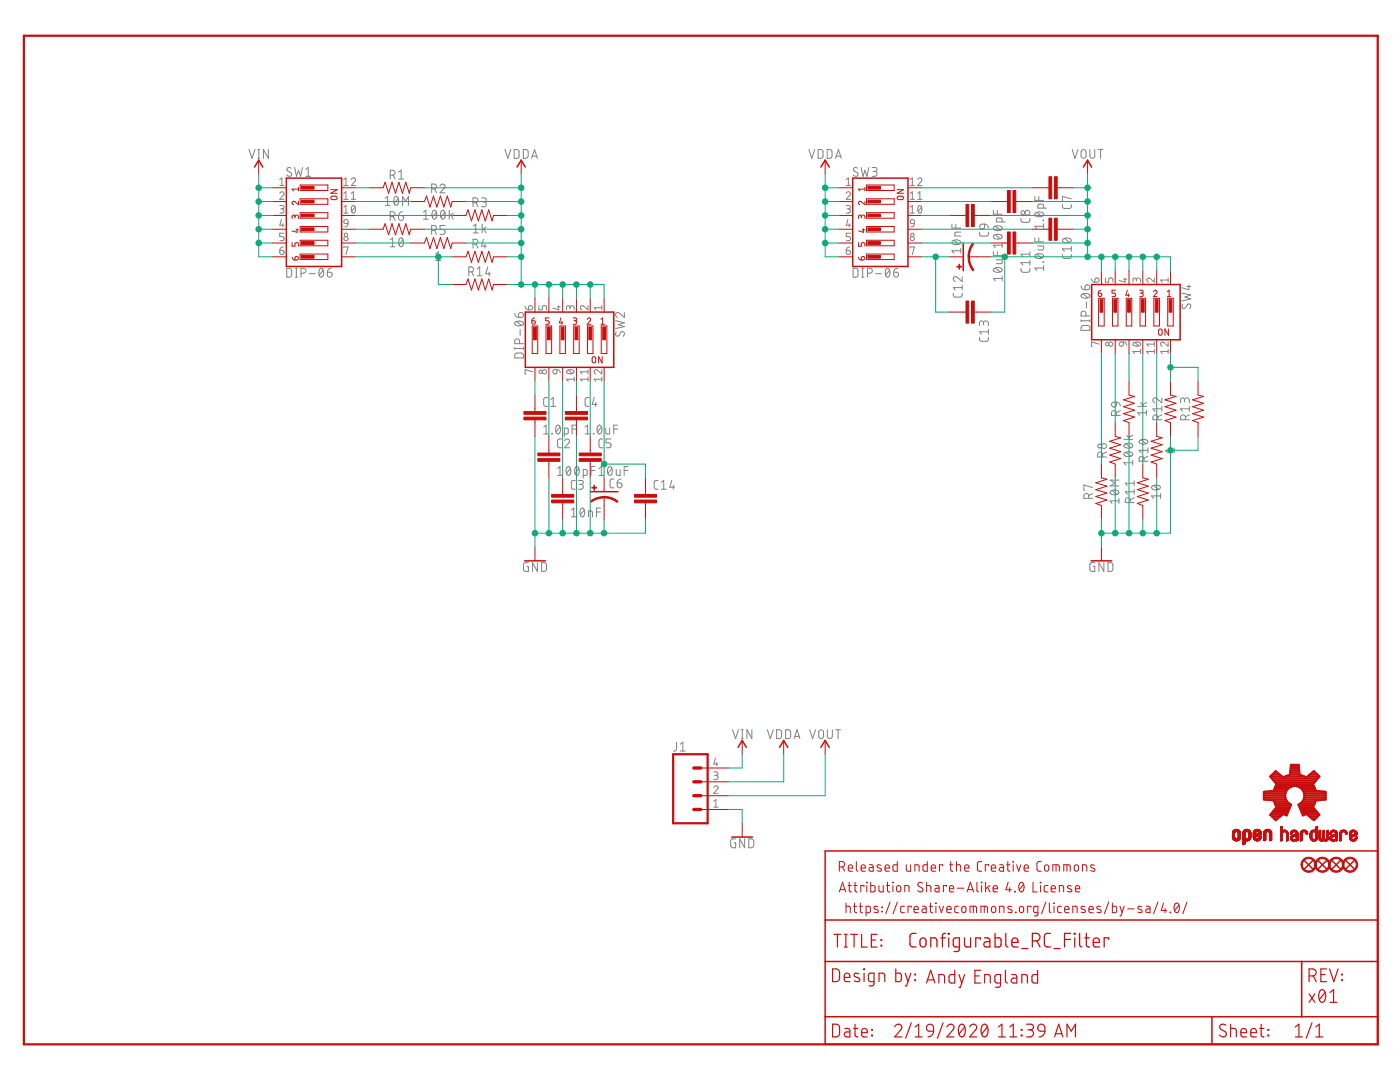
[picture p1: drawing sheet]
<svg xmlns="http://www.w3.org/2000/svg" width="279mm" height="216mm" viewBox="0 0 279 216" stroke-linecap="round" stroke-linejoin="round" font-family="sans-serif">
<g fill="none" stroke="#808080" stroke-width=".2">
<path d="M49.7 29.8l.6 1.8 .6-1.8M51.5 29.8h.3M51.5 31.6h.3M51.6 29.8v1.8M53.6 29.8v1.8l-1-1.8v1.8M55.8 38.6a.41 .41 0 0 1 .6-.3 .41 .41 0 0 1 .2 .6l-.8 .9h.9M55.8 35.8l.5-.3v1.5M55.8 37h.9M58.1 33.6a.44 .44 0 0 0-.7-.1 .44 .44 0 0 0 .1 .6l.5 .3a.45 .45 0 0 1 .1 .7 .45 .45 0 0 1-.7 0l-.2-.2M58.8 33.4l.4 1.8 .4-1.2 .4 1.2 .4-1.8M61 33.8l.5-.4v1.8M61 35.2h1"/>
<path d="M68.6 37h.9M68.6 39.8h.9M68.6 38.6l.4-.4v1.6M68.6 35.8l.4-.3v1.5M70.1 35.8a.42 .42 0 0 1 .6-.3 .42 .42 0 0 1 .1 .7l-.7 .8h.9M70.1 39.8h.9M70.1 38.6l.4-.4v1.6M76.9 39.6l.5-.4v1.8M77.9 34.9h.5a.49 .49 0 0 0 .5-.4 .49 .49 0 0 0-.5-.5h-.5v1.7M78.5 34.9l.3 .8M78.8 39.3l.3-.1a1.03 1.03 0 0 1 0 1.8 1.13 1.13 0 0 1-.3-1.7zM79.5 39.6l-.8 1"/>
<path d="M79.5 34.4l.6-.4v1.7M79.5 35.7h1M86.1 37.7h.5a.49 .49 0 0 0 .5-.5 .49 .49 0 0 0-.5-.5h-.5v1.8M86.7 37.7l.4 .8M87.8 37.1a.49 .49 0 0 1 .7-.4 .49 .49 0 0 1 .2 .8l-.9 1h1M96.1 39.5h.6a.39 .39 0 0 1 .4 .4 .39 .39 0 0 1-.4 .4h-.4M100.8 29.8l.5 1.8 .6-1.8M102.6 29.8h.7l.3 .4v1.1l-.3 .3h-.7zM104.4 29.8h.7l.3 .4v1.1l-.3 .3h-.7zM106.1 31.6l.6-1.8 .6 1.8M106.2 31.2h.9M161.4 29.8l.6 1.8 .6-1.8"/>
<path d="M163.3 29.8h.6l.3 .4v1.1l-.3 .3h-.6zM165.1 29.8h.6l.3 .4v1.1l-.3 .3h-.6zM166.7 31.6l.6-1.8 .6 1.8M166.9 31.2h.9M168.9 38.6a.41 .41 0 0 1 .6-.3 .41 .41 0 0 1 .1 .6l-.7 .9h.8M168.9 37h.8M168.9 35.8l.4-.3v1.5M171.2 33.6l-.6-.2-.3 .4 .1 .3 .6 .3a.45 .45 0 0 1 .1 .7 .45 .45 0 0 1-.7 0l-.1-.2M171.8 33.4l.4 1.8 .4-1.2 .4 1.2 .4-1.8M174.1 33.4h.5a.39 .39 0 0 1 .4 .4 .39 .39 0 0 1-.4 .4h-.4M174.5 34.2a.49 .49 0 0 1 .5 .5 .49 .49 0 0 1-.5 .5h-.4M181.7 37h.8"/>
<path d="M181.7 39.8h.8M181.7 38.6l.4-.4v1.6M181.7 35.8l.4-.3v1.5M183.2 35.8a.42 .42 0 0 1 .5-.3 .42 .42 0 0 1 .2 .7l-.7 .8h.8M183.2 39.8h.8M183.2 38.6l.4-.4v1.6M206.5 39.2v.8h1.8M207.3 39.2v.8M213.8 39.7l-1.8-.5v1h.2M214 29.8l.5 1.8 .6-1.8M216 29.9l.3-.1 .3 .2 .1 1.1a.5 .5 0 0 1-.5 .5 .5 .5 0 0 1-.4-.5v-.8zM217.5 29.8v1.3a.49 .49 0 0 0 .5 .5 .49 .49 0 0 0 .5-.5v-1.3"/>
<path d="M219.2 29.8h.9M219.6 29.8v1.8M55.8 41h.7l.2 .3-.2 .4h-.5M55.8 50h.5a.43 .43 0 0 1 .4 .4 .43 .43 0 0 1-.5 .4 .43 .43 0 0 1-.4-.4zM56.2 43.8l-.4 1.1h.9M56.3 41.7a.42 .42 0 0 1 .4 .4 .42 .42 0 0 1-.4 .4h-.5M56.4 44.6v.7M56.5 49.3l-.4 .1-.3 .6M56.7 46.5h-.9v.7h.5a.43 .43 0 0 1 .4 .4 .43 .43 0 0 1-.4 .4h-.5M57.2 53.5l.7 .1 .3 .3v1.1l-.3 .3h-.7zM58.9 53.5h.4M58.9 55.3h.4"/>
<path d="M59.1 53.5v1.8M60.1 54.5h.5a.5 .5 0 0 0 .5-.5 .5 .5 0 0 0-.5-.5h-.5v1.8M61.7 54.6h1.2M63.8 53.7l.3-.2a1.06 1.06 0 0 1 0 1.8 1.09 1.09 0 0 1-.3-1.6zM64.5 53.9l-.8 1M65.3 54.3h.6a.49 .49 0 0 1 .4 .6 .49 .49 0 0 1-.5 .4 .49 .49 0 0 1-.5-.5zM66.1 53.5a.77 .77 0 0 0-.8 .8M68.6 41.3l.4-.3v1.5M68.6 42.5h.9M68.6 49.4v-.1h.9l-.5 1.5M68.7 43.9l.3-.1 .3 .1 .2 .7-.8-.1-.1-.3zM69.5 44.6l-.3 .5-.4 .2"/>
<path d="M70.3 41.1l.2-.1a.9 .9 0 0 1 0 1.5 .94 .94 0 0 1-.2-1.4zM70.9 41.3l-.7 .9M76.9 41h1M77.9 43.2h.5a.5 .5 0 0 0 .5-.5 .5 .5 0 0 0-.5-.5h-.5v1.8M77.9 47.9l.5-.4v1.7M77.9 49.2h.9M78.5 43.2l.3 .8M79.5 43h.6a.5 .5 0 0 1 .4 .6 .5 .5 0 0 1-.5 .4 .5 .5 0 0 1-.5-.5zM79.8 47.6l.3-.1a1.04 1.04 0 0 1 0 1.7 1.09 1.09 0 0 1-.3-1.6zM80.3 42.2l-.4 .2-.4 .6M80.3 41v-1.8l.6 1 .6-1v1.8M80.4 47.9l-.7 1"/>
<path d="M84.5 42.4l.5-.4v1.7M84.5 43.7h1M86.1 46h.5a.49 .49 0 0 0 .5-.5 .49 .49 0 0 0-.5-.5h-.5v1.8M86.4 42.1l.3-.1a1.06 1.06 0 0 1 0 1.7 1.09 1.09 0 0 1-.3-1.6zM86.7 46l.4 .8M87 50.6l.5-.4v1.8M87 52h1M87.1 42.4l-.8 .9M88.1 42.1l.3-.1a1.06 1.06 0 0 1 0 1.7 1.09 1.09 0 0 1-.3-1.6zM88.8 42.4l-.8 .9M88.8 45h-1v.8h.6a.49 .49 0 0 1 .4 .5 .49 .49 0 0 1-.4 .5h-.6M89.7 42v1.7"/>
<path d="M90 42.9l.4 .8M90.4 42.5l-.7 .6M93.6 54.3h.4a.5 .5 0 0 0 .5-.5 .5 .5 0 0 0-.5-.5h-.4v1.7M94.1 54.3l.4 .7M94.4 40.4h.5a.49 .49 0 0 0 .5-.4 .49 .49 0 0 0-.5-.5h-.5v1.8M94.4 48.7h.5a.49 .49 0 0 0 .5-.5 .49 .49 0 0 0-.5-.4h-.5v1.7M94.5 45.1l.5-.4v1.8M94.5 46.5h1M95 40.4l.4 .9M95 48.7l.4 .8M95.2 53.7l.5-.4v1.7M95.2 55h1"/>
<path d="M96.2 44.7v1.8M96.5 47.8l-.4 1.3h1M96.6 45.7l.4 .8M96.6 40.3a.5 .5 0 0 1 .5 .5 .5 .5 0 0 1-.5 .5h-.5M96.8 48.7v.8M97 45.3l-.8 .6M97.3 53.3l-.4 1.3h1M97.6 54.3v.7M168.9 41h.6l.2 .3-.2 .4h-.4M168.9 50h.5a.42 .42 0 0 1 .3 .4 .42 .42 0 0 1-.4 .4 .42 .42 0 0 1-.4-.4zM169.2 43.8l-.3 1.1h.8M169.3 41.7a.42 .42 0 0 1 .4 .4 .42 .42 0 0 1-.4 .4h-.4"/>
<path d="M169.5 44.6v.7M169.6 49.3l-.6 .3-.1 .4M169.7 46.5h-.8v.7h.5a.43 .43 0 0 1 .3 .4 .43 .43 0 0 1-.3 .4h-.5M170.3 53.5l.6 .1 .3 .3v1.1l-.3 .3h-.6zM172 53.5h.4M172 55.3h.4M172.2 53.5v1.8M173.1 54.5h.5a.5 .5 0 0 0 .5-.5 .5 .5 0 0 0-.5-.5h-.5v1.8M174.8 54.6h1.1M176.9 53.7l.2-.2a1.06 1.06 0 0 1 0 1.8 1.13 1.13 0 0 1-.2-1.6zM177.5 53.9l-.8 1M178.4 54.3h.5a.49 .49 0 0 1 .4 .6 .49 .49 0 0 1-.5 .4 .49 .49 0 0 1-.4-.5z"/>
<path d="M179.1 53.5a.77 .77 0 0 0-.7 .8M181.7 42.5h.8M181.7 49.4v-.1h.8l-.4 1.5M181.7 41.3l.4-.3v1.5M181.8 43.9l.3-.1 .3 .1 .1 .7-.7-.1zM182.5 44.6l-.3 .5-.4 .2M183.3 41.1l.3-.1a.9 .9 0 0 1 0 1.5 .93 .93 0 0 1-.3-1.4zM183.9 41.3l-.7 .9M190 44.7v.8h1.7M190.1 48.1a1.13 1.13 0 0 1 1.6 .2 1.06 1.06 0 0 1-1.7 0zM190.2 58.5l.1 .6 .3 .2h1.2l.2-.2v-.6M190.4 48l.9 .7"/>
<path d="M190.8 44.7v.8M191.7 46.3h-.8l-.3 .3v.5h1.1M191.7 50h-1.7l.4 .5M191.7 49.6v.9M192 55.2v1l-1-.9a.49 .49 0 0 0-.7 .2 .49 .49 0 0 0 .3 .7M192 56.9v1M192 57.4h-1.8l.4 .5M195.5 46.3v.6l.4 .2h1.1l.2-.2 .1-.6M195.7 44.8l.8-.1v.6a.5 .5 0 0 1-.8 .3 .5 .5 0 0 1 0-.8zM196.5 44.7l.5 .2 .3 .6M198.2 42v.7h1.8M198.2 50.2v.8h1.8"/>
<path d="M198.4 47a1.09 1.09 0 0 1 1.6 .2 1.04 1.04 0 0 1-1.8 0zM198.4 45.3a1.11 1.11 0 0 1 1.6 .2 1.01 1.01 0 0 1-1.8 0zM198.4 53.6a1.09 1.09 0 0 1 1.6 .3 1.04 1.04 0 0 1-1.8 0zM198.6 46.8l1 .8M198.6 45.1l1 .8M198.6 53.5l1 .8M198.8 51.8h1.2v.6l-.2 .2h-1M199 42v.7M199 50.2v.8M200 44.3v-.6l-.2-.2h-.7l-.2 .1-.1 .7h1.8M200 48.9h-1.8l.4 .5M200 48.5v.9"/>
<path d="M200 55.1v.9M200 55.6h-1.8l.4 .4M203.8 43.6v.5l.4 .3 1.1-.1 .2-.2v-.5M203.8 53.6v.5l.4 .2h1.1l.2-.2v-.5M205.5 50.2v1M205.5 51.9v1M205.5 52.4h-1.7l.4 .5M205.5 50.7h-1.7l.4 .5M206.5 47.5v.8h1.8M206.6 42.5a1.11 1.11 0 0 1 1.7 .3 1.04 1.04 0 0 1-1.8 0zM206.6 50.8a1.09 1.09 0 0 1 1.7 .3 1.04 1.04 0 0 1-1.8 0zM206.9 42.4l1 .8"/>
<path d="M206.9 50.7l1 .8M207.1 49.1h1.2v.6l-.2 .1-1 .1M207.3 47.5v.8M208.2 43.9l.1 .1zM208.2 52.2l.1 .1zM208.3 41.5v-.6l-.2-.1-.7-.1-.3 .2v.6h1.8M208.3 45.1h-1.8l.4 .6M208.3 44.7v1M208.3 53v1M208.3 53.5h-1.8l.4 .5M212 40.8l.1 .6 .3 .2h1.2l.2-.2v-.6M212 50.8l.1 .5 .3 .3 1.2-.1 .2-.2v-.5"/>
<path d="M212.2 47.7a1.15 1.15 0 0 1 1.6 .3 1.06 1.06 0 0 1-1.8 0zM212.4 47.6l1 .8M213.8 49.2v.9M213.8 49.7h-1.8l.4 .4M215.8 57a.77 .77 0 0 0 .7 .8M215.9 58.8a1.11 1.11 0 0 1 1.6 .2 1.04 1.04 0 0 1-1.7 0zM216.2 58.6l.9 .8M216.7 57a.5 .5 0 0 1 .8 .1 .5 .5 0 0 1-.5 .7h-.5zM217.8 55.6l.2 .4 .5 .3M218.6 55.6a.43 .43 0 0 1 .7 .1 .43 .43 0 0 1-.4 .6h-.4zM220.6 55.5v.8h.7v-.5a.44 .44 0 0 1 .4-.3 .44 .44 0 0 1 .4 .3v.5M224.2 55.7h.7"/>
<path d="M224.5 55.5v.8l-1.1-.3M226.8 55.9a.42 .42 0 0 1 .4-.4 .42 .42 0 0 1 .4 .4v.4M226.8 56.1l-.1-.4-.3-.2-.3 .2v.6M230.4 55.5v.8l-.9-.7a.41 .41 0 0 0-.6 .1 .41 .41 0 0 0 .3 .6M233.1 55.9h-1.5l.4 .4M233.1 55.5v.8M235.9 58.5l1.7 .4-1.1 .4 1.1 .3-1.7 .4M236.9 57.1h.7M237.3 56.9v.9l-1.4-.4M102.7 62.5l.1 .3a.77 .77 0 0 0 .7 .5M102.7 69.3v.4M102.7 69.5h1.8"/>
<path d="M102.8 70.7l.4-.3 .9 .1 .4 .3v.6h-1.8zM102.8 64.3a1.11 1.11 0 0 1 1.7 .2 1.01 1.01 0 0 1-1.8 0zM103.1 64.2l1 .7M103.6 62.5a.5 .5 0 0 1 .8 .1 .5 .5 0 0 1-.4 .7h-.5zM103.7 68.6v-.5a.49 .49 0 0 0-.5-.5 .49 .49 0 0 0-.5 .5v.5h1.8M103.8 65.8v1.2M104.5 69.3v.4M104.8 61.2l.3 .5 .4 .1M105.6 61.1a.43 .43 0 0 1 .7 .1 .43 .43 0 0 1-.4 .6h-.4zM106.3 74.2l-1.5-.4v.8h.2M107.5 61v.8h.7v-.5a.43 .43 0 0 1 .4-.3 .43 .43 0 0 1 .5 .3v.5M109.3 79.3l-.5 .1-.3 .3v1.1l.3 .2 .5 .1"/>
<path d="M109.9 79.7l.5-.4v1.8M110.4 73.9l.7-.1v.5a.42 .42 0 0 1-.6 .3 .42 .42 0 0 1-.1-.7zM111.1 73.8l.6 .2 .1 .4M111.1 61.2h.7M111.5 61v.8l-1.2-.3M113.2 74a.94 .94 0 0 1 1.4 .2 .9 .9 0 0 1-1.5 0zM113.4 73.9l.9 .6M113.7 61.4a.42 .42 0 0 1 .5-.4 .42 .42 0 0 1 .4 .4v.4M113.7 61.7v-.5l-.4-.2-.2 .2v.6M114.6 75.7h-1.5l.3 .4M114.6 75.2v.9M117.3 61v.8l-.8-.7a.42 .42 0 0 0-.7 .1 .42 .42 0 0 0 .4 .6"/>
<path d="M117.3 73.8v.8M117.3 75.2v.9M117.3 75.7h-1.5l.4 .4M117.3 74.2h-1.5l.4 .4M117.6 79.3l-.6 .1-.2 .3v1.1l.2 .2 .6 .1M118.6 79.3l-.4 1.4h1M120.1 73.8v.8l-.8-.7a.41 .41 0 0 0-.7 .1 .41 .41 0 0 0 .3 .6M120.1 61.4h-1.5l.3 .4M120.1 61v.8M120.1 75.2v.9M120.1 75.7h-1.5l.3 .4M122.9 64l1.7 .4-1.2 .4 1.2 .4-1.7 .4"/>
<path d="M123 66.3l-.1 .5 .3 .3 .3-.1 .4-.7a.48 .48 0 0 1 .7 .1 .48 .48 0 0 1-.2 .7M124.6 62.4v.9l-1-.8a.48 .48 0 0 0-.7 .1 .48 .48 0 0 0 .3 .7M195.5 67.3v.6l.4 .2h1.1l.2-.2 .1-.6M196.3 64.5a.49 .49 0 0 1 .5-.5 .49 .49 0 0 1 .5 .5v.5M196.3 64.8v-.4a.39 .39 0 0 0-.4-.4 .39 .39 0 0 0-.4 .4v.6M197.3 65.7v1M197.3 66.2h-1.8l.4 .5M215.8 63.8v.4M215.8 64h1.7M215.8 65.1l.4-.2 1.1 .1 .2 .3v.6h-1.7zM216.7 63.1v-.5a.49 .49 0 0 0-.5-.5 .49 .49 0 0 0-.4 .5v.5h1.7M216.8 60.3v1.1"/>
<path d="M217.5 63.8v.4M219.4 68.7l-1.6-.5v.9h.2M223.5 68.4l.7-.2v.5a.42 .42 0 0 1-.6 .3 .42 .42 0 0 1-.1-.6zM224.2 68.2l.4 .2 .3 .5M226.2 68.4a.98 .98 0 0 1 1.4 .3 .9 .9 0 0 1-1.5 0zM226.4 68.3l.9 .7M227.6 70.1h-1.5l.3 .5M227.6 69.7v.9M230.4 68.2v.9M230.4 69.7v.9M230.4 70.1h-1.5l.3 .5M230.4 68.7h-1.5l.3 .4"/>
<path d="M231.9 79.4v1l-1-.9a.48 .48 0 0 0-.8 .2 .48 .48 0 0 0 .4 .7M233.1 68.2v.9l-.8-.7a.41 .41 0 0 0-.7 .1 .41 .41 0 0 0 .4 .6M233.1 69.7v.9M233.1 70.1h-1.5l.4 .5M236 60.7l-.1 .6 .4 .3 .3-.2 .3-.6a.44 .44 0 0 1 .7 0 .44 .44 0 0 1-.1 .6l-.1 .2M236.4 79.9a.49 .49 0 0 1 .5-.5 .49 .49 0 0 1 .5 .5v.5M108.5 85.2l.5-.4v1.8M108.5 86.6h1M109.9 81.1h1M110.1 86.5l.1 .1zM111.1 84.9l.3-.1a1.04 1.04 0 0 1 0 1.8 1.09 1.09 0 0 1-.3-1.7zM111.3 93.5l.5-.4v1.8"/>
<path d="M111.3 94.9h.9M111.8 85.2l-.8 1M112.1 87.6h-.6l-.2 .4v1.1l.2 .2h.6M112.6 86.6h.6l.2-.2v-.7l-.1-.3h-.7v1.8M112.7 88a.48 .48 0 0 1 .7-.4 .48 .48 0 0 1 .1 .8l-.8 .9h1M113.2 93.2l.3-.1a1.06 1.06 0 0 1 0 1.8 1.11 1.11 0 0 1-.3-1.7zM113.8 93.5l-.7 1M114.2 85.6h.8M114.8 95.9h-.5l-.3 .3v1.2l.3 .2h.5M114.9 93.2l.2-.1a1.06 1.06 0 0 1 0 1.8 1.15 1.15 0 0 1-.2-1.7zM115 84.8h-.8v1.8M115.4 95.9h.6a.39 .39 0 0 1 .4 .4 .39 .39 0 0 1-.4 .3h-.4"/>
<path d="M115.5 93.5l-.7 1M115.9 96.6a.49 .49 0 0 1 .5 .5 .49 .49 0 0 1-.5 .5h-.5M116.4 94.9l.6-.1 .2-.1v-.7l-.2-.3h-.6v1.7M116.8 86.6h1M116.8 85.2l.5-.4v1.8M117.9 93.9h.8M118.4 86.5l.1 .1zM118.7 93.1h-.8v1.8M118.9 80.3v.8M119.4 84.9l.2-.1a1.01 1.01 0 0 1 0 1.8 1.11 1.11 0 0 1-.2-1.7zM119.5 94.9h1M119.5 93.5l.5-.4v1.8"/>
<path d="M120 85.2l-.7 1M120.3 87.6h-.5l-.3 .4 .1 1.1 .2 .2h.5M120.9 85.4v1l.3 .2h.5v-1.2M121.5 93.2l.2-.1a1.06 1.06 0 0 1 0 1.8 1.11 1.11 0 0 1-.2-1.7zM121.9 87.6h-1v.8h.6a.49 .49 0 0 1 .5 .5 .49 .49 0 0 1-.5 .4h-.6M122.1 93.5l-.8 1M122.5 85.6h.8M122.5 95.6h-.5l-.2 .4v1.1l.2 .2h.5M123 93.7v1l.3 .2h.5v-1.2M123.2 96.4h.5a.49 .49 0 0 1 .4 .5 .49 .49 0 0 1-.5 .4 .49 .49 0 0 1-.4-.4zM123.3 84.8h-.8v1.8M124 95.6l-.5 .1-.3 .7"/>
<path d="M124.6 93.9h.7M125.3 93.1h-.7v1.8M131.3 95.9h-.5l-.2 .3v1.2l.2 .2h.5M132 97.6h1M132 96.2l.5-.3v1.7M134.1 95.9l-.4 1.3h1M134.4 96.8v.8M217.3 99.4v-.4a.49 .49 0 0 0-.5-.5 .49 .49 0 0 0-.5 .5v.4h1.8M218.1 97.3l-1.8-.5v1h.2M218.1 98.5l-.8 .4M220 91.2v-.5a.5 .5 0 0 0-.4-.5 .5 .5 0 0 0-.5 .5v.5h1.7M220.8 90.2l-.8 .4"/>
<path d="M221.7 98a1.09 1.09 0 0 1 1.6 .3 1.04 1.04 0 0 1-1.7 0zM221.9 97.9l1 .7M222 80.3l.8-.1v.6a.5 .5 0 0 1-.7 .4 .5 .5 0 0 1-.1-.9zM222.8 82.9v-.5a.49 .49 0 0 0-.5-.5 .49 .49 0 0 0-.5 .5v.5h1.8M222.8 80.2l.6 .3 .2 .5M223.3 99.9h-1.7l.3 .5M223.3 99.5v.9M223.3 95.8h-1.7l.9 .6-.9 .6h1.7M223.6 81.9l-.8 .4M224.3 87.7h1.8M224.4 90.4a1.09 1.09 0 0 1 1.7 .2 1.04 1.04 0 0 1-1.8 0zM224.4 88.7a1.11 1.11 0 0 1 1.7 .2 1.01 1.01 0 0 1-1.8 0z"/>
<path d="M224.7 90.2l1 .8M224.7 88.5l1 .8M224.9 86.9l.6 .8M226.1 92.3h-1.8l.4 .5M226.1 91.8v1M226.1 86.9l-.9 .4M226.3 96.4h-1.7l.4 .5M226.3 99.3l-.7 .4M226.3 98.1h-1.7l.4 .5M226.3 95.9v1M226.3 97.6v1M227.1 81.1h1.7"/>
<path d="M227.5 87.9a1.08 1.08 0 0 1 1.6 .3 1.04 1.04 0 0 1-1.8 0zM227.6 80.3l.6 .8M227.7 87.8l1 .7M228.3 92v-.5a.49 .49 0 0 0-.5-.4 .49 .49 0 0 0-.5 .4v.5h1.8M228.8 82.4h-1.7l.4 .4M228.8 81.9v.9M228.8 80.3l-.8 .5M229.1 89.9h-1.8l.4 .4M229.1 91l-.8 .4M229.1 89.4v.9M229.9 97a1.13 1.13 0 0 1 1.7 .3 1.06 1.06 0 0 1-1.8 0zM230.2 96.9l1 .8"/>
<path d="M231.1 83.8v-.5a.5 .5 0 0 0-.5-.5 .5 .5 0 0 0-.5 .5v.5h1.8M231.6 99h-1.8l.4 .5M231.6 98.5v1M231.9 82.8l-.8 .4M231.9 81.6h-1.8l.4 .5M231.9 81.1v1M234.3 89.9h-1.7l.4 .4M234.3 89.4v.9M236.4 80.2v-.4a.39 .39 0 0 0-.4-.4 .39 .39 0 0 0-.4 .4v.6M236.6 83.8v-.5a.49 .49 0 0 0-.5-.5 .49 .49 0 0 0-.5 .5v.5h1.8M237.4 81.6h-1.8l.4 .5M237.4 82.8l-.8 .4"/>
<path d="M237.4 81.1v1M105.5 112.3h-.8l-.2 .2v1.3l.2 .2h.8v-.9h-.3M107.3 112.3v1.7l-1-1.7v1.7M108.1 112.3h.6l.4 .3v1.1l-.4 .3h-.6zM114 101.8l.5-.4v1.7M114 103.1h1M116 101.5l.2-.1a1.04 1.04 0 0 1 0 1.7 1.09 1.09 0 0 1-.2-1.6zM116.6 101.8l-.8 .9M117.5 103.1v-1.1l.7 .1v1M119.1 102.2h.7M119.8 101.4h-.7v1.7M218.5 112.3h-.8l-.2 .2v1.3l.2 .2h.8v-.9h-.3"/>
<path d="M220.3 112.3v1.7l-1-1.7v1.7M221.1 112.3h.7l.3 .3v1.1l-.3 .3h-.7zM225.6 100.3v-.5a.49 .49 0 0 0-.5-.5 .49 .49 0 0 0-.5 .5v.5h1.7M135 148.1v1.5l-.2 .2-.4 .1M135.8 149.9h1M135.8 148.5l.5-.4v1.8M142.5 157.1a.41 .41 0 0 1 .5-.3 .41 .41 0 0 1 .2 .7l-.7 .8h.8M142.5 154l.6 .1 .2 .2-.2 .4h-.5M142.5 159.9l.4-.3v1.5M142.8 151.3l-.3 1.2h.8M142.9 154.7a.42 .42 0 0 1 .4 .4 .42 .42 0 0 1-.4 .5h-.4M143 152.1v.7"/>
<path d="M146.2 145.6l.6 1.8 .6-1.8M148 147.4h.3M148 145.6h.3M148.1 145.6v1.8M150.1 145.6v1.8l-1-1.8v1.8M153.1 145.6l.6 1.8 .6-1.8M155 145.6h.6l.4 .3v1.1l-.4 .4h-.6zM156.8 145.6h.7l.3 .3v1.1l-.3 .4h-.7zM158.5 147.4l.5-1.8 .6 1.8M158.6 146.9h.9M161.6 145.6l.6 1.8 .6-1.8M163.5 145.8l.3-.2 .4 .2 .2 1.1a.49 .49 0 0 1-.5 .5 .49 .49 0 0 1-.5-.5z"/>
<path d="M165.1 145.6v1.3a.5 .5 0 0 0 .5 .5 .5 .5 0 0 0 .5-.5v-1.3M166.8 145.6h.9M167.3 145.6v1.8M142.5 161.1h.8M146.8 167.4h-.6l-.3 .2-.1 1.2 .3 .3 .7 .1v-1h-.3M148.6 167.4v1.8l-1-1.8v1.8M149.4 167.4h.7l.3 .3v1.1l-.3 .3-.7 .1z"/>
<circle cx="69" cy="47.6" r=".42"/>
<circle cx="69" cy="46.9" r=".34"/>
<circle cx="182.1" cy="47.6" r=".42"/>
<circle cx="182.1" cy="46.9" r=".34"/>
<circle cx="204.2" cy="42.5" r=".39"/>
<circle cx="205" cy="42.4" r=".49"/>
<circle cx="107.9" cy="74.2" r=".34"/>
<circle cx="108.7" cy="74.2" r=".42"/>
<circle cx="220.9" cy="68.7" r=".34"/>
<circle cx="221.7" cy="68.7" r=".42"/>
<circle cx="219.5" cy="89" r=".39"/>
<circle cx="220.3" cy="89" r=".48"/>
</g>
<g fill="none" stroke="#c90d0c" stroke-width=".23">
<path d="M166.2 193.3a1.21 1.21 0 0 1 1.2 .3l.2 .4-.2 1.6a1.21 1.21 0 0 1-1.2 .3zM166.4 186.4h1.4M167.1 186.4v2.6M168.5 195h1.1a.59 .59 0 0 0-.4-.8 .59 .59 0 0 0-.7 .5l.1 1 1 .2M168.5 186.4h.6M168.5 189h.6M168.8 186.4v2.6M169.8 186.4h1.4M170.5 186.4v2.6M171.4 194.3l-.7-.1-.3 .3 .3 .4 .8 .3 .1 .3-.1 .3-.3 .1-.7-.2M172 186.4v2.6h1.1M172.4 193.3h.1v.2h-.1z"/>
<path d="M172.4 194.2v1.7M173.9 187.6h.9M174.4 195.9l-.8-.1-.2-.2-.1-1 .3-.4h.8v2.1l-.2 .4h-.7M175 186.4h-1.1v2.6h1.1M175.4 195.9v-1.7l1 .1 .2 .3v1.3M175.8 187.5l.2 .1zM175.8 188.6l.2 .2zM178.8 193.3v2.6l.8-.1 .3-.3v-1.1l-.3-.2h-.8M180.7 194.2l.5 1.7M181.8 194.2l-.9 2.5h-.2M182.6 195.5l.1 .2zM182.6 194.4l.1 .1z"/>
<path d="M184.9 196.2l.8-2.6 .9 2.6M185.1 195.5h1.3M187.4 196.2v-1.7l1 .1 .1 .3v1.3M190.5 193.6v2.6l-1-.2-.1-.3v-1l.3-.2h.8M191.4 194.5l.5 1.7M192.5 194.5l-.8 2.5h-.3M194.6 194.7h.8M195.7 193.6h-1.1v2.6h1.1M196.5 196.2v-1.7h.9l.2 .2v1.5M199.7 196.2h-.7l-.4-.3-.1-1 .3-.4h.9v2.1l-.3 .4h-.7M200.7 193.6v2.3l.4 .3M201.9 194.5h.8l.2 .4v1.3h-.6a.5 .5 0 0 1-.5-.5 .5 .5 0 0 1 .5-.5h.6"/>
<path d="M203.9 196.2v-1.7h.9l.2 .2v1.5M207.1 193.6v2.6l-.9-.1-.2-.4v-1l.2-.2h.9M261.3 194.7h.7a.7 .7 0 0 0 .7-.7 .7 .7 0 0 0-.7-.7h-.7v2.6M261.3 198.3l1.1 1.7M262.1 194.7l.6 1.2M262.4 198.3l-1.1 1.7M263.5 197.7a.58 .58 0 0 1 .6-.2 .58 .58 0 0 1 .4 .6 1.43 1.43 0 0 1-.6 1.9 1.55 1.55 0 0 1-.4-2.3zM263.6 194.5h.9M264.4 198l-1.1 1.4M264.7 193.3h-1.1v2.6h1.1M265.3 193.3l.9 2.6 .8-2.6M265.4 198l.7-.5v2.5"/>
<path d="M267.8 195.5h.1v.2h-.1zM267.8 194.4l.1 .1zM166.2 204.4h.9l.3 .3 .2 .4-.2 1.5a1.21 1.21 0 0 1-1.2 .3zM168.6 205.2h.8l.2 .4v1.3h-.6a.5 .5 0 0 1-.5-.5 .5 .5 0 0 1 .5-.5h.6M170.3 205.2h.9M170.6 204.4l.1 2.2 .5 .3M172 206.1h1.1a.59 .59 0 0 0-.4-.9 .59 .59 0 0 0-.7 .6l.1 1 1 .1M174 205.4l.1 .1zM174 206.5h.1v.2h-.1zM178.6 204.9a.7 .7 0 0 1 .9-.5 .7 .7 0 0 1 .3 1.1l-1.2 1.4h1.4M181.9 204.1l-1.2 3.1M182.6 206.9h1.4"/>
<path d="M182.6 204.9l.7-.5v2.5M185.2 204.5l.6-.1 .5 .5v.9h-.8a.69 .69 0 0 1-.6-.6 .69 .69 0 0 1 .3-.7zM186.3 205.8l-.1 .5a1.07 1.07 0 0 1-1 .6M188.2 204.1l-1.1 3.1M189 204.9a.7 .7 0 0 1 1-.5 .7 .7 0 0 1 .2 1.1l-1.2 1.4h1.4M191.5 204.6a.59 .59 0 0 1 .7-.2 .59 .59 0 0 1 .4 .6 1.46 1.46 0 0 1-.6 1.9 1.55 1.55 0 0 1-.5-2.3zM192.5 204.9l-1.1 1.4M193.5 204.9a.69 .69 0 0 1 1-.5 .69 .69 0 0 1 .2 1.1l-1.2 1.4h1.4M196.1 204.6a.59 .59 0 0 1 .6-.2 .59 .59 0 0 1 .4 .6 1.46 1.46 0 0 1-.6 1.9 1.55 1.55 0 0 1-.4-2.3zM197.1 204.9l-1.2 1.4M199.3 206.9h1.4M199.3 204.9l.7-.5v2.5"/>
<path d="M201.5 206.9h1.4M201.5 204.9l.7-.5v2.5M203.8 206.5h.2v.2h-.2zM203.8 205.4l.2 .1zM204.9 204.4h.8a.56 .56 0 0 1 .6 .5 .56 .56 0 0 1-.6 .6h-.6M205.5 205.5a.71 .71 0 0 1 .8 .7 .71 .71 0 0 1-.8 .7h-.6M207.2 204.7a.71 .71 0 0 1 .8-.3 .71 .71 0 0 1 .5 .7v.7h-.8a.66 .66 0 0 1-.6-.5 .66 .66 0 0 1 .1-.6zM208.5 205.8l-.1 .5a1.07 1.07 0 0 1-1 .6M210.5 206.9l.8-2.5 .8 2.5M210.7 206.3h1.2M212.9 206.9v-2.5l.9 1.4 .8-1.4v2.5M244.6 204.6a.63 .63 0 0 0-.9-.1 .63 .63 0 0 0 0 .9l.8 .4a.6 .6 0 0 1 .1 .9 .6 .6 0 0 1-.9 .1l-.3-.3"/>
<path d="M245.6 205.2l1 .1 .1 .3v1.3M245.6 204.4v2.5M247.6 206.1h1.2a.59 .59 0 0 0-.4-.9 .59 .59 0 0 0-.8 .6l.2 1 1 .1M249.6 206.1h1.1a.59 .59 0 0 0-.3-.9 .59 .59 0 0 0-.8 .6l.1 1 1 .1M251.4 205.2h.8M251.7 204.4v2.2l.5 .3M253 206.5h.2v.2h-.2zM253 205.4l.2 .1zM258.5 206.9h1.4M258.5 204.9l.7-.5v2.5M261.8 204.1l-1.1 3.1M262.6 206.9h1.4"/>
<path d="M262.6 204.9l.7-.5v2.5M265.4 200h1.4"/>
</g>
<path d="M4.8 7.1h270.2v201.3h-270.2zM134.3 150.5h6.9v13.8h-6.9z" fill="none" stroke="#c90d0c" stroke-width=".44"/>
<g fill="none" stroke="#c90d0c" stroke-width=".3">
<path d="M50.8 33.3l.8-1.3 .9 1.3M57.1 35.5h11.1v17.7h-11.1zM103.2 33.3l.8-1.3 .8 1.3M163.8 33.3l.9-1.3 .8 1.3M170.2 35.5h11v17.7h-11zM216.2 33.3l.8-1.3 .9 1.3M192.2 48.5v5.5M217.9 56.8h17.6v11h-17.6zM104.8 62.3h17.7v11h-17.7zM117.8 98.1h5.5M104.7 111.9h4.1M217.7 111.9h4.2"/>
<path d="M147.3 149.1l.8-1.4 .8 1.4M155.6 149.1l.8-1.4 .8 1.4M163.8 149.1l.9-1.4 .8 1.4M146 167h4.2M164.7 169.8h110.3v38.6h-110.3zM260.3 171.7l1.7 1.7M262 171.7l-1.7 1.7M263.1 171.7l1.7 1.7M264.8 171.7l-1.7 1.7M265.9 171.7l1.6 1.7M267.5 171.7l-1.6 1.7M268.6 171.7l1.7 1.7"/>
<path d="M270.3 171.7l-1.7 1.7M164.7 191.9h110.3M164.7 183.6h110.3M259.8 191.9v11M164.7 202.9h110.3M241.9 202.9v5.5"/>
</g>
<g fill="none" stroke="#c90d0c" stroke-width=".2">
<path d="M51.6 32v2.7M54.4 37.5h2.7M59.6 37.7h-1.3l.3 .4M59.6 37.4v.7M59.9 36.9h5.5v1.1h-5.5zM59.9 39.7h5.5v1.1h-5.5zM66 37.8h1.3l-1.3 .8h1.3M66.1 39.2l.8-.1a.35 .35 0 0 1 .4 .4 .35 .35 0 0 1-.4 .3h-.7l-.2-.2zM68.2 37.5h2.7M73.7 37.5h2.8l.4-1.1 .7 2.2 .6-2.2 .7 2.2 .7-2.2 .7 2.2 .7-2.2 .7 2.2 .3-1.1h2.7M104 32v2.7M164.7 32v2.7"/>
<path d="M167.4 37.5h2.8M172.6 37.7h-1.3l.3 .4M172.6 37.4v.7M172.9 36.9h5.6v1.1h-5.6zM172.9 39.7h5.6v1.1h-5.6zM179 37.8h1.3l-1.3 .8h1.3M179.2 39.2l.8-.1a.35 .35 0 0 1 .3 .4 .35 .35 0 0 1-.3 .3l-.8-.1-.2-.2zM181.2 37.5h2.8M206 37.5h3.3M211 37.5h3.3M217 32v2.7M54.4 40.2h2.7"/>
<path d="M54.4 43h2.7M54.4 45.7h2.7M54.4 48.5h2.7M54.4 51.2h2.7M58.3 48.4v.7h.6v-.4a.35 .35 0 0 1 .3-.3 .35 .35 0 0 1 .4 .3v.4M58.3 51.3l.2 .5 .4 .1M58.9 43.3a.35 .35 0 0 1 .3-.4 .35 .35 0 0 1 .4 .4v.3M58.9 43.5l-.1-.4-.3-.2-.2 .3v.4M58.9 51.3a.36 .36 0 0 1 .6 .1 .36 .36 0 0 1-.3 .5h-.3zM59 45.9h.6M59.3 45.7v.7l-1-.3M59.6 40.2v.7l-.7-.6a.35 .35 0 0 0-.6 .1 .35 .35 0 0 0 .3 .5"/>
<path d="M59.9 42.4h5.5v1.1h-5.5zM59.9 45.2h5.5v1.1h-5.5zM59.9 47.9h5.5v1.1h-5.5zM59.9 50.7h5.5v1.1h-5.5zM68.2 40.2h2.7M68.2 43h2.7M68.2 45.7h2.7M68.2 48.5h2.7M68.2 51.2h2.7M73.7 45.7h2.8l.4-1.1 .7 2.2 .6-2.2 .7 2.2 .7-2.2 .7 2.2 .7-2.2 .7 2.2 .3-1.1h2.7M82 40.2h2.7l.4-1.1 .7 2.2 .7-2.2 .7 2.2 .7-2.2 .7 2.2 .7-2.2 .7 2.2 .2-1.1h2.8M82 48.5h2.7l.4-1.1 .7 2.2 .7-2.2 .7 2.2 .7-2.2 .7 2.2 .7-2.2 .7 2.2 .2-1.1h2.8"/>
<path d="M90.2 43h2.8l.4-1.1 .7 2.2 .7-2.2 .7 2.2 .7-2.2 .6 2.2 .7-2.2 .7 2.2 .3-1.1h2.8M90.2 51.2h2.8l.4-1.1 .7 2.2 .7-2.2 .7 2.2 .7-2.2 .6 2.2 .7-2.2 .7 2.2 .3-1.1h2.8M90.2 56.8h2.8l.4-1.1 .7 2.2 .7-2.2 .7 2.2 .7-2.2 .6 2.2 .7-2.2 .7 2.2 .3-1.1h2.8M106.8 59.5v2.8M109.5 59.5v2.8M112.3 59.5v2.8M115 59.5v2.8M117.8 59.5v2.8M120.6 59.5v2.8M167.4 40.2h2.8M167.4 43h2.8M167.4 45.7h2.8"/>
<path d="M167.4 48.5h2.8M167.4 51.2h2.8M171.3 48.4v.7h.6v-.4a.37 .37 0 0 1 .4-.3 .37 .37 0 0 1 .3 .3v.4M171.3 51.3l.1 .3 .5 .3M171.9 43.3a.36 .36 0 0 1 .4-.4 .36 .36 0 0 1 .3 .4v.3M171.9 43.5v-.4l-.3-.2-.2 .2-.1 .5M172 51.3a.36 .36 0 0 1 .6 .1 .36 .36 0 0 1-.3 .5h-.4zM172 45.9h.6M172.3 45.7v.7l-1-.3M172.6 40.2v.7l-.7-.6a.35 .35 0 0 0-.6 .1 .35 .35 0 0 0 .3 .5M172.9 42.4h5.6v1.1h-5.6zM172.9 45.2h5.6v1.1h-5.6z"/>
<path d="M172.9 47.9h5.6v1.1h-5.6zM172.9 50.7h5.6v1.1h-5.6zM181.2 40.2h2.8M181.2 43h2.8M181.2 45.7h2.8M181.2 48.5h2.8M181.2 51.2h2.8M189.5 43h3.3M189.5 51.2h2.7M193.3 51.2h4.5M194.4 43h3.4M197.8 40.2h3.3"/>
<path d="M197.8 48.5h3.3M202.7 40.2h3.3M202.7 48.5h3.3M206 45.7h3.3M211 45.7h3.3M219.2 58.5h.4a.35 .35 0 0 1 .3 .4 .35 .35 0 0 1-.4 .3 .35 .35 0 0 1-.3-.4zM219.2 59.5h1.2v5.5h-1.2zM219.7 57.9l-.4 .2-.1 .4M219.8 54v2.8M222 59.5h1.1v5.5h-1.1zM222.6 54v2.8M222.6 57.9h-.7v.6h.5a.36 .36 0 0 1 .2 .3 .36 .36 0 0 1-.2 .4h-.5"/>
<path d="M224.8 59.5h1.1v5.5h-1.1zM225 57.9l-.3 1h.7M225.2 58.6v.6M225.3 54v2.8M227.5 57.9h.4l.3 .2-.2 .4h-.4M227.5 59.5h1.1v5.5h-1.1zM227.8 58.5a.35 .35 0 0 1 .4 .3 .35 .35 0 0 1-.4 .4h-.3M228.1 54v2.8M230.2 58.2a.34 .34 0 0 1 .5-.3 .34 .34 0 0 1 .1 .6l-.6 .7h.7M230.3 59.5h1.1v5.5h-1.1zM230.8 54v2.8M233 58.2l.3-.3v1.3"/>
<path d="M233 59.2h.7M233 59.5h1.1v5.5h-1.1zM233.6 54v2.8M106.2 64h.4a.35 .35 0 0 1 .3 .4 .35 .35 0 0 1-.4 .3 .35 .35 0 0 1-.3-.4zM106.2 65h1.1v5.5h-1.1zM106.7 63.4l-.4 .3-.1 .3M106.8 73.3v2.8M106.8 78.8v3.3M109 65h1.1v5.5h-1.1zM109.5 73.3v2.8M109.6 63.4h-.7v.6h.4a.36 .36 0 0 1 .3 .4 .36 .36 0 0 1-.3 .3h-.4M111.7 65h1.1v5.5h-1.1z"/>
<path d="M111.9 63.4l-.2 1h.7M112.1 64.1v.6M112.3 73.3v2.8M114.4 63.4l.6 .1 .1 .1v.3l-.5 .1M114.5 65h1.1v5.5h-1.1zM114.8 64a.35 .35 0 0 1 .3 .4 .35 .35 0 0 1-.3 .3h-.4M115 73.3v2.8M115 78.8v3.3M117.2 63.7a.35 .35 0 0 1 .5-.2 .35 .35 0 0 1 .1 .5l-.6 .7h.7M117.2 65h1.1v5.5h-1.1zM117.8 73.3v2.8M118.3 71.3l.2-.1 .3 .1 .1 .8a.36 .36 0 0 1-.4 .3 .36 .36 0 0 1-.3-.3z"/>
<path d="M119.9 63.7l.4-.3v1.3M119.9 64.7h.7M120 65h1.1v5.5h-1.1zM120.2 71.2v1.2l-.7-1.2v1.2M120.6 73.3v2.8M189.5 62.3h3.3M194.4 62.3h3.4M219.8 67.8v2.7M222.6 67.8v2.7M225.3 67.8v2.7M225.3 76.1v2.7l1.1 .3-2.2 .7 2.2 .7-2.2 .7 2.2 .7-2.2 .6 2.2 .7-2.2 .7 1.1 .4v2.8M228.1 67.8v2.7"/>
<path d="M230.8 67.8v2.7M231.3 65.7h.4l.2 .1v.7a.35 .35 0 0 1-.3 .4 .35 .35 0 0 1-.4-.4zM233.2 65.6v1.3l-.7-1.3v1.3M233.6 67.8v2.7M233.6 76.1v2.7l1.1 .3-2.2 .7 2.2 .7-2.2 .7 2.2 .7-2.2 .6 2.2 .7-2.2 .7 1.1 .4v2.8M239.1 76.1v2.7l1.1 .3-2.2 .7 2.2 .7-2.2 .7 2.2 .7-2.2 .6 2.2 .7-2.2 .7 1.1 .4v2.8M106.8 83.8v3.3M109.5 87.1v3.3M109.5 92.1v3.3M112.3 95.4v3.3M115 83.8v3.3M117.8 87.1v3.3"/>
<path d="M117.8 92.1v3.3M120.6 95.4v2.7M120.6 99.2v4.4M128.8 95.4v3.3M219.8 92.6v2.8l1.1 .2-2.2 .7 2.2 .7-2.2 .7 2.2 .7-2.2 .7 2.2 .7-2.2 .7 1.1 .4v2.7M222.6 84.3v2.8l1.1 .3-2.2 .7 2.2 .7-2.2 .6 2.2 .7-2.2 .7 2.2 .7-2.2 .7 1.1 .4v2.8M228.1 92.6v2.8l1.1 .2-2.2 .7 2.2 .7-2.2 .7 2.2 .7-2.2 .7 2.2 .7-2.2 .7 1.1 .4v2.7M230.8 84.3v2.8l1.1 .3-2.2 .7 2.2 .7-2.2 .6 2.2 .7-2.2 .7 2.2 .7-2.2 .7 1.1 .4v2.8M106.8 109.1v2.8M112.3 100.3v3.3M128.8 100.3v3.3M219.8 109.1v2.8"/>
<path d="M139.8 158.8h5.6M139.8 156h5.6M139.8 153.2h5.6M148.1 147.7v2.8M156.4 147.7v2.8M164.7 147.7v2.8M139.8 161.5h5.6M148.1 164.3v2.7M167.5 173h.5a.54 .54 0 0 0 .6-.5 .54 .54 0 0 0-.6-.6h-.5v1.9M167.5 178l.6-2 .7 2M167.7 177.5h.9M168.1 173l.5 .8"/>
<path d="M169.3 176.7h.6M169.3 173.2h.9a.45 .45 0 0 0-.3-.6 .45 .45 0 0 0-.6 .4l.1 .8h.8M169.5 176v1.8l.4 .2M170.4 176.7h.7M170.6 176l.1 1.8 .4 .2M170.9 171.9v1.6l.3 .3M171.9 173.2h.8a.45 .45 0 0 0-.3-.6 .45 .45 0 0 0-.5 .4v.8h.8M172.4 176.9v-.2h-.6v1.3M173 176l.1 .1zM173 176.7v1.3M173.5 172.6h.6l.1 .2 .1 1h-.5a.37 .37 0 0 1-.4-.3 .37 .37 0 0 1 .4-.4h.5M173.8 176v2l.7-.1 .1-.2v-.8l-.1-.2h-.7"/>
<path d="M175.4 176.7v1l.3 .3h.6v-1.3M175.8 172.7l-.6-.1-.2 .3 .9 .5v.3l-.3 .1-.6-.1M176.6 173.2h.9a.45 .45 0 0 0-.3-.6 .45 .45 0 0 0-.6 .4l.1 .8h.8M176.9 176.7h.6M177.1 176v1.8l.4 .2M177.6 180l-.8 2.3M178.2 176l.1 .1zM178.2 176.7v1.3M179 176.8l.4-.1 .3 .1 .1 .7a.43 .43 0 0 1-.4 .5 .43 .43 0 0 1-.5-.5zM179.1 171.9v1.9h-.7l-.2-.3v-.7l.2-.2h.7M179.1 180l-.9 2.3M180.6 178v-1.3l.7 .1 .1 1.2"/>
<path d="M180.9 172.6v1.1l.3 .1h.5v-1.2M182.6 173.8v-1.2l.7 .1 .1 1.1M184.1 176.2a.48 .48 0 0 0-.7-.1 .48 .48 0 0 0 0 .7l.6 .4a.49 .49 0 0 1 .1 .7 .49 .49 0 0 1-.8 0l-.2-.2M184.9 176.7l.8 .1 .1 1.2M184.9 176v2M185.1 171.9v1.9h-.7l-.2-.3v-.7l.2-.2h.7M185.8 173.2h.9a.45 .45 0 0 0-.3-.6 .45 .45 0 0 0-.6 .4l.1 .8h.8M186.7 176.7h.5l.2 .2v1.1h-.5a.37 .37 0 0 1-.3-.4 .37 .37 0 0 1 .3-.4h.5M188.1 172.8v-.2h-.6v1.2M188.9 176.9v-.2h-.6v1.3M189.5 177.3h.8a.45 .45 0 0 0-.3-.6 .45 .45 0 0 0-.5 .4l.1 .8 .7 .1M189.5 172.6h.7"/>
<path d="M189.7 171.9l.1 1.8 .4 .1M190.9 172.6l.7 .1 .1 1.1M190.9 171.9v1.9M191.1 177.2h1.3M192.5 173.2h.9a.45 .45 0 0 0-.3-.6 .45 .45 0 0 0-.6 .4l.1 .8h.8M193 178l.7-2 .6 2M193.2 177.5h.9M195 176v1.7l.1 .2 .2 .1M195.9 176l.1 .1zM195.9 176.7v1.3M195.9 171.9h-.6l-.2 .4v1.3l.2 .2h.6M196.7 176v2"/>
<path d="M197.1 177.1l.5 .9M197.3 172.8v-.2h-.7v1.2M197.6 176.7l-.9 .6M197.8 173.2h.9a.45 .45 0 0 0-.3-.6 .45 .45 0 0 0-.6 .4l.1 .8h.8M198.2 177.3h.9a.45 .45 0 0 0-.3-.6 .45 .45 0 0 0-.6 .4l.1 .8 .8 .1M199.5 172.6h.6l.2 .3v.9h-.5a.37 .37 0 0 1-.4-.3 .37 .37 0 0 1 .4-.4h.5M200.9 172.6h.6M201.1 171.9v1.8l.4 .1M201.2 176l-.4 1.5h1M201.5 177.1v.9M202.2 171.9l.1 .1zM202.2 172.6v1.2"/>
<path d="M202.5 177.9l.1 .1zM202.9 172.6l.4 1.2 .4-1.2M203.6 176.2l.1-.1a.8 .8 0 0 1 .7 1.1l-.1 .3a.46 .46 0 0 1-.5 .5 .46 .46 0 0 1-.4-.5l-.1-.7zM204.3 176.5l-.9 1M204.4 173.2h.9a.45 .45 0 0 0-.4-.6 .45 .45 0 0 0-.5 .4l.1 .8h.8M206.2 176v2h.8M207.6 176l.1 .1zM207.7 176.7v1.3M207.8 171.9h-.6l-.3 .4 .1 1.3 .2 .2h.6M208.6 172.7l.3-.1 .3 .1 .1 .7a.43 .43 0 0 1-.4 .4 .43 .43 0 0 1-.5-.4zM208.7 180l-.8 2.3M209.1 176.7h-.5l-.2 .3v.8l.2 .1 .5 .1"/>
<path d="M209.8 177.3h.8a.45 .45 0 0 0-.3-.6 .45 .45 0 0 0-.5 .4l.1 .8 .7 .1M210.1 173.8v-1.2l1.2 .1 .1 1.1M210.8 172.6v1.2M211.4 178v-1.3h.7l.2 .2v1.1M212.3 173.8v-1.2l1.2 .1 .1 1.1M212.9 172.6v1.2M213.8 176.8l-.6-.1-.2 .3 .8 .5 .1 .4-.3 .1-.6-.1M214.5 172.7l.3-.1a.73 .73 0 0 1 .2 1.2h-.3l-.3-.2zM214.6 177.3h.9a.45 .45 0 0 0-.3-.6 .45 .45 0 0 0-.6 .4l.1 .8 .8 .1M216 173.8v-1.2l.8 .1 .1 1.1M218.4 172.7l-.6-.1-.1 .3 .8 .5v.3l-.3 .1-.5-.1M221.3 180l-.9 2.3"/>
<path d="M231.1 180l-.9 2.3M236.9 180l-.8 2.3M246 167h.4M246 166.9h.4M246 166.8h.4M246 166.7h.4M246 166.6h.4M246 166.5h.4M246 166.4h.4M246 166.3h.4M246 166.2h.4M246 167.1h.4"/>
<path d="M246 167.3h.5M246 167.2h.5M246 167.2h.4M246 167.3l.7 .1M246.1 167.4h1.4M246.1 165.9h1.4M246.1 165.8h1.3M246.1 167.5h1.3M246.2 167.6h1.1M246.2 165.7h1.1M246.3 165.7h.9M246.3 165.6h.9"/>
<path d="M246.3 167.7h.9M246.4 167.7h.7M246.4 165.6h.7M246.4 166.2h-.4M246.4 166.1l-.4 .1M246.4 166.1h-.4M246.5 166l-.5 .1M246.5 167.8h.5M246.5 166h-.5M246.5 165.5h.5M246.6 165.9l-.6 .1M246.9 165.9l.6 .1"/>
<path d="M247 166h.5M247.1 166.1h.4M247.1 167.2h.4M247.1 167.1h.4M247.1 166.2h.4M247.1 167h.4M247.1 166.9h.4M247.1 166.8h.4M247.1 166.7h.4M247.1 166.6h.4M247.1 166.5h.4M247.1 166.4h.4"/>
<path d="M247.1 166.3h.4M247.4 167.5h-1.3M247.5 167.4h-1.4M247.5 165.9h-1.5M247.5 167.3l-.7 .1M247.5 167.3h-.5M247.5 167.2h-.5M248.1 168.4h.3M248.1 168.4h.4M248.1 168.3h.4M248.1 168.2h.4M248.1 168.1h.4"/>
<path d="M248.1 168h.4M248.1 167.9h.4M248.1 167.8h.4M248.1 167.7h1.2M248.1 167.5h1.4M248.1 167.3l.7 .1M248.1 167.3h.5M248.1 167.2h.5M248.1 167.2h.4M248.1 167.1h.4M248.1 167h.4M248.1 166.9h.4"/>
<path d="M248.1 166.8h.4M248.1 166.7h.4M248.1 166.6h.4M248.1 166.5h.4M248.1 166.4h.4M248.1 166.3h.4M248.1 166.2h.4M248.1 166.1h.4M248.1 168.5h.1M248.1 166.1h.5M248.1 165.9h1.5M248.1 165.9h1.4"/>
<path d="M248.2 165.8h1.3M248.2 165.8h1.2M248.3 165.7h1.1M248.3 165.7h1M248.4 168.5h-.3M248.4 165.6h.9M248.5 165.6h.7M248.5 167.8h-.4M248.5 166.1h-.4M248.6 167.8h.5M248.6 166h-.5M248.6 165.5h.4"/>
<path d="M248.7 165.9l-.6 .1M249 165.9l.6 .1M249 167.3h.6M249 166h.6M249.1 167.2h.5M249.1 166h.5M249.1 166.1h.5M249.2 167.2h.4M249.2 166.1h.4M249.2 167.7h-1.1M249.2 167.1h.4M249.2 167h.4"/>
<path d="M249.2 166.2h.4M249.2 166.9h.4M249.2 166.8h.4M249.2 166.7h.4M249.2 166.6h.4M249.2 166.5h.4M249.2 166.4h.4M249.2 166.3h.4M249.3 167.6l-1.2 .1M249.4 167.6h-1.3M249.4 167.5l-1.3 .1M249.5 167.4h-1.4"/>
<path d="M249.6 167.4h-1.5M249.6 167.3l-.7 .1M249.6 167.2h-.4M250.1 167.2h.5M250.1 167.1h.5M250.1 166.5h.4M250.1 166.4l.4 .1M250.1 166.4h.4M250.1 166.3h.4M250.1 166.1h.5M250.1 167.3h.6M250.1 167.2l.6 .1"/>
<path d="M250.2 167.3l.6 .1M250.2 167.4h1.4M250.2 165.8l1.4 .1M250.3 167.5h1.2M250.3 165.8h1.3M250.3 165.8h1.2M250.4 167.6h1M250.4 165.7h1.1M250.4 165.7h1M250.5 167.7h.8M250.5 165.6h.8M250.5 166.2h-.4"/>
<path d="M250.6 167h-.5M250.6 166.2h-.5M250.6 166.1h-.5M250.6 166.5h1.1M250.7 166l-.6 .1M250.7 167.8h.4M250.7 166h-.6M250.7 165.5h.4M250.8 166.9l-.7 .1M250.8 166.5h.9M250.8 165.9l-.6 .1M250.8 166.4h.9"/>
<path d="M250.9 166.9h-.8M250.9 166.8l-.8 .1M251 166.3h.7M251 165.9h.7M251.1 166.3h.6M251.1 166.8h-1M251.1 167.3h.6M251.1 166h.6M251.2 166l.5 .1M251.2 166.7l-1.1 .1M251.2 166.3h.5M251.2 166.1h.5"/>
<path d="M251.2 167.2h.5M251.2 167.1h.5M251.2 166.2h.5M251.3 167h.4M251.3 166.7h-1.2M251.4 166.9h.3M251.5 166.6l-1.4 .1M251.5 166.6h-1.4M251.6 166.8h.1M251.6 165.9h-1.4M251.6 167.3l-.6 .1M251.7 166.5l-1.6 .1"/>
<path d="M251.7 167.2l-.5 .1M252.2 167.6h.4M252.2 167.5h.4M252.2 167.4h.4M252.2 167.3h.4M252.2 167.2h.4M252.2 167.1h.4M252.2 167h.4M252.2 166.9h.4M252.2 166.8h.4M252.2 166.7h.4M252.2 166.6h.4"/>
<path d="M252.2 166.5h.4M252.2 166.4h.4M252.2 166.3h.4M252.2 166.2h.4M252.2 167.7h.3M252.2 166.1h.4M252.2 167.8h.1M252.2 166h.6M252.3 165.9h1.4M252.3 165.8h1.3M252.4 165.8h1.2M252.4 165.7h1.1"/>
<path d="M252.5 165.7h1M252.5 167.7h-.3M252.6 165.6h.8M252.6 167.6l-.4 .1M252.6 165.6h.7M252.6 166.2h-.4M252.7 166.1h-.5M252.7 166l-.5 .1M252.8 165.5h.4M252.9 165.9l-.7 .1M253.1 165.9h.6M253.2 166h.5"/>
<path d="M253.3 166h.4M253.3 166.1h.5M253.3 167.7h.4M253.3 167.6h.5M253.3 167.5h.5M253.3 167.4h.5M253.3 167.3h.5M253.3 167.2h.5M253.3 167.1h.5M253.3 167h.5M253.3 166.9h.5M253.3 166.8h.5"/>
<path d="M253.3 166.7h.5M253.3 166.6h.5M253.3 166.5h.5M253.3 166.4h.5M253.3 166.3h.5M253.3 166.2h.5M253.4 167.7h.2M253.4 167.8h.1M253.8 167.6l-.5 .1M255.6 167.8h.1M255.6 165.1h.3M255.6 167.6h.3"/>
<path d="M255.6 167.5h.3M255.6 167.4h.3M255.6 167.3h.3M255.6 167.2h.3M255.6 167.1h.3M255.6 167h.3M255.6 166.9h.3M255.6 166.8h.3M255.6 166.7h.3M255.6 166.6h.3M255.6 166.5h.3M255.6 166.4h.3"/>
<path d="M255.6 166.3h.3M255.6 166.2h.3M255.6 166.1h.4M255.6 166h1.3M255.6 165.9h1.3M255.6 165.8l1.3 .1M255.6 165.8h1.2M255.6 165.7l1.2 .1M255.6 165.7h1.1M255.6 165.6h.3M255.6 165.5h.3M255.6 165.4h.3"/>
<path d="M255.6 165.3h.3M255.6 165.2h.3M255.6 165h.3M255.7 165h.2M255.7 164.9h.2M255.8 167.7h-.2M255.9 167.7h-.3M255.9 166.3h-.3M255.9 166.2h-.3M256 166.1h-.4M256.1 166l-.5 .1M256.1 165.7h.4"/>
<path d="M256.2 166h-.6M256.5 166h.5M256.6 166l.4 .1M256.6 166.1h.4M256.7 166.1h.3M256.7 166.2h.3M256.8 167.7h.2M256.8 167.6h.2M256.8 167.5h.2M256.8 167.4h.2M256.8 167.3h.2M256.8 167.2h.2"/>
<path d="M256.8 167.1h.2M256.8 167h.2M256.8 166.9h.2M256.8 166.8h.2M256.8 166.7h.2M256.8 166.6h.2M256.8 166.5h.2M256.8 166.4h.2M256.8 166.3h.2M256.9 167.8h-.1M257 167.7h-.2M257.5 167.3l.4 .1"/>
<path d="M257.5 167.3h.4M257.5 167.2h.4M257.5 166.3h.4M257.6 167.4h.3M257.6 166.3h.3M257.6 167.5h.5M257.6 167.4h.4M257.6 166.2h.3M257.6 167.5l.9 .1M257.7 167.6h.8M257.7 167.6l.8 .1M257.7 166.5h-.1"/>
<path d="M257.7 165.9h1.2M257.7 167.7h.8M257.7 165.9h1.1M257.8 167.7h.7M257.8 166.4l-.3 .1M257.8 165.8h1M257.9 166.8h1.1M257.9 166.4h-.4M257.9 165.8h.8M257.9 167.2h-.4M257.9 167.8h.6M257.9 166.2l-.3 .1"/>
<path d="M257.9 166.1l-.3 .1M257.9 165.7h.7M258 167.1h-.4M258 166.7h1M258 166.1h-.4M258 167h-.4M258 166l-.4 .1M258.1 165.7h.4M258.1 167h-.5M258.1 166h-.4M258.2 167.8h-.1M258.2 167.8h.1"/>
<path d="M258.2 167.5h.2M258.2 166.6h.8M258.3 166.9l-.7 .1M258.3 166.6h.7M258.4 166.9h-.7M258.4 166.5h.6M258.4 166h.5M258.4 166.8l-.7 .1M258.5 166h.5M258.6 166.5h.4M258.6 166.1h.4M258.6 166.4h.4"/>
<path d="M258.7 166.2h.3M258.7 166.2l.3 .1M258.7 167.8h.2M258.7 167.7h.3M258.7 167.6h.3M258.7 167.5h.3M258.7 167.4h.3M258.7 167.3h.3M258.7 167.2h.3M258.7 167.1h.3M258.7 167h.3M258.7 166.9h.3"/>
<path d="M258.7 166.8h.3M258.7 166.3h.3M258.9 165.9l-1.2 .1M259 167.7h-.3M259 166.8h-1.3M259.5 167.6h.3M259.5 167.5h.3M259.5 167.4h.3M259.5 167.3h.3M259.5 167.2h.3M259.5 167.1h.3M259.5 167h.3"/>
<path d="M259.5 166.9h.3M259.5 166.8h.3M259.5 166.7h.3M259.5 166.6h.3M259.5 166.5h.3M259.5 166.4h.3M259.5 166.3h.3M259.5 166.2h.4M259.6 166h1.3M259.7 167.8h-.2M259.7 165.9h1.1M259.8 167.7h-.3"/>
<path d="M259.8 165.8h.9M259.9 166.2h-.4M259.9 166.1l-.4 .1M259.9 165.7h.7M259.9 166.1h-.4M260 166l-.4 .1M260.1 165.7h.3M260.1 166h-.5M260.4 166h.5M260.5 166l.4 .1M260.5 166.1h.5M260.6 166.1h.4"/>
<path d="M260.6 166.2h.4M260.7 166.3h.3M260.7 166.4h.2M261 166.4h-.3M261.5 167.1h.3M261.5 167h.3M261.5 166.9h.3M261.5 166.8h.3M261.5 166.7h.3M261.5 166.6h.3M261.5 166.5h.3M261.5 166.4h.3"/>
<path d="M261.5 167.2h.3M261.5 166.3h.3M261.5 166.2h.3M261.5 167.3l.4 .1M261.5 167.3h.4M261.5 167.4h.5M261.6 167.5h.6M261.6 167.5h1.2M261.6 167.6h1.2M261.6 165.9h1.4M261.7 165.9h1.3M261.7 167.6h1"/>
<path d="M261.7 165.8h1.3M261.8 167.7h.9M261.8 165.8h1.2M261.8 167.7h.8M261.9 166.2h-.4M261.9 166.1l-.4 .1M261.9 165.7h1.1M261.9 167.8h.7M261.9 166.1h-.4M262 166l-.5 .1M262 165.7h.4M262.1 166h-.5"/>
<path d="M262.1 167.8h.1M262.2 167.8h.1M262.3 167.8h.1M262.4 166h.6M262.5 166h.5M262.5 167.4h.4M262.5 166.1h.5M262.6 166.1h.4M262.6 167.3h.3M262.6 166.2h.4M262.6 167.2h.4M262.6 167.1h.4"/>
<path d="M262.6 167h.4M262.6 166.9h.4M262.6 166.8h.4M262.6 166.7h.4M262.6 166.6h.4M262.6 166.5h.4M262.6 166.4h.4M262.6 166.3h.4M262.6 165.6h.4M262.6 165.5h.4M262.6 165.4h.4M262.6 165.3h.4"/>
<path d="M262.6 165.2h.4M262.6 165.1h.4M262.6 165h.4M262.7 165h.3M262.8 164.9h.2M262.9 167.5h-.6M262.9 167.4h-.5M263 165.9l-1.4 .1M263.3 167.4h.4M263.3 167.4h.3M263.3 167.3l.3 .1M263.3 167.3h.3"/>
<path d="M263.3 167.2h.3M263.3 167.1h.3M263.3 167h.3M263.3 166.9h.3M263.3 166.8h.3M263.3 166.7h.3M263.3 166.6h.3M263.3 166.5h.3M263.3 166.4h.3M263.3 166.3h.3M263.3 166.2h.3M263.3 166.1h.3"/>
<path d="M263.3 166h.3M263.3 165.9h.3M263.3 165.8h.3M263.3 167.5h1.8M263.3 167.5h1.7M263.4 167.6h1.6M263.4 165.7h.2M263.4 167.7h1.5M263.5 167.7h1.4M263.5 167.8h.6M263.7 167.8h.1M263.8 167.8h.1"/>
<path d="M263.9 167.4h.5M264 167.4h.4M264 167.3h.4M264 167.2h.3M264 167.1h.3M264 167h.3M264 166.9h.3M264 166.8h.3M264 166.7h.3M264 166.6h.3M264 166.5h.3M264 166.4h.3"/>
<path d="M264 166.3h.3M264 166.2h.3M264 166.1h.3M264 166h.3M264 165.9h.3M264 165.8h.3M264.1 165.8h.2M264.2 165.7h.1M264.3 167.8h.5M264.6 167.8h.1M264.7 167.4h.4M264.8 167.3h.3"/>
<path d="M264.8 167.2h.3M264.8 167.1h.3M264.8 167h.3M264.8 166.9h.3M264.8 166.8h.3M264.8 166.7h.3M264.8 166.6h.3M264.8 166.5h.3M264.8 166.4h.3M264.8 166.3h.3M264.8 166.2h.3M264.8 166.1h.3"/>
<path d="M264.8 166h.3M264.8 165.9h.3M264.8 165.8h.3M264.9 165.7h.2M265 167.6h-1.6M265.4 167.4h.4M265.4 167.3l.4 .1M265.4 167.3h.3M265.4 167.2h.3M265.4 167.1h.3M265.4 166.3h.3M265.4 166.2h.4"/>
<path d="M265.5 167.5h.8M265.5 166.1h.3M265.5 167.5l.8 .1M265.5 167.6h.9M265.6 167.6h.8M265.6 166.5h-.2M265.6 165.9h1.1M265.6 167.7h.8M265.6 166.4l-.2 .1M265.7 167.7h.7M265.7 165.8h.9M265.7 166.4h-.3"/>
<path d="M265.7 167.8h.7M265.7 166.3h-.3M265.8 165.7h.7M265.8 167.1h-.4M265.8 166.7h1.1M265.9 167h-.5M265.9 166.1h-.4M265.9 166.7h1M265.9 166l-.4 .1M266 165.7h.3M266 167h-.5M266 167.8h.1"/>
<path d="M266 166h-.5M266.1 166.6h.8M266.1 166.9l-.6 .1M266.2 166.6h.7M266.2 166.9h-.7M266.3 166.8l-.7 .1M266.3 166.5h.6M266.3 166h.5M266.4 166h.4M266.4 166.5h.5M266.4 166.1h.4M266.5 166.8h-.9"/>
<path d="M266.5 166.4h.4M266.5 166.1h.4M266.5 166.2h.4M266.6 166.8h.3M266.6 166.2h.3M266.6 166.3h.3M266.6 167.7h.3M266.6 167.6h.3M266.6 167.5h.3M266.6 167.4h.3M266.6 167.3h.3M266.6 167.2h.3"/>
<path d="M266.6 167.1h.3M266.6 167h.3M266.6 166.9h.3M266.7 167.8h-.1M266.8 165.9l-1.2 .1M266.8 167.7h-.2M266.9 166.7l-1.2 .1M267.4 167.6h.3M267.4 167.5h.3M267.4 167.4h.3M267.4 167.3h.3M267.4 167.2h.3"/>
<path d="M267.4 167.1h.3M267.4 167h.3M267.4 166.9h.3M267.4 166.8h.3M267.4 166.7h.3M267.4 166.6h.3M267.4 166.5h.3M267.4 166.4h.3M267.4 166.3h.3M267.4 166.2h.3M267.4 166.1h.4M267.5 167.8h-.1"/>
<path d="M267.5 165.9h1.2M267.6 165.9h1.1M267.7 167.7h-.3M267.7 165.8h.9M267.7 166.2h-.3M267.8 165.7h.7M267.8 166.1h-.4M267.9 166l-.5 .1M267.9 165.7h.4M268 166h-.5M268.3 166h.5M268.4 166l.4 .1"/>
<path d="M268.4 166.1h.4M268.5 166.1h.3M268.5 166.2h.3M268.5 166.3h.4M268.5 166.2h.4M268.5 166.4h.3M268.8 165.9l-1.3 .1M268.8 166.4h-.3M268.9 166.3h-.4M269.3 167.3h.4M269.3 167.2l.4 .1M269.3 167.2h.4"/>
<path d="M269.3 167.1h.4M269.3 166.7h1.3M269.3 166.6l.4 .1M269.3 166.6h.4M269.3 166.5h.4M269.3 166.4h.4M269.3 166.3h.4M269.4 167.3l.4 .1M269.4 166.1h.3M269.4 167.4h.4M269.4 167.5h.7M269.4 167.4h.5"/>
<path d="M269.5 167.5h1.2M269.5 167.6h1.1M269.5 165.9h1.2M269.5 165.9h1.1M269.6 167.6h1M269.6 167.7h.9M269.6 165.8h1M269.6 165.8h.9M269.7 167.7h.8M269.7 166.2l-.4 .1M269.7 167.1h-.4M269.7 166.2h-.4"/>
<path d="M269.7 167.8h.7M269.7 167h-.4M269.7 165.7h.7M269.8 166.1h-.4M269.8 166l-.4 .1M269.9 167h-.6M269.9 165.7h.4M269.9 166h-.5M270 166.9l-.7 .1M270 167.8h-.1M270.1 167.8h.1M270.1 166.9h-.8"/>
<path d="M270.2 167.5h.5M270.2 166.5h.6M270.2 166.8l-.9 .1M270.2 166h.5M270.3 166.5h.5M270.3 166.8h-1M270.3 166.4h.5M270.3 166l.5 .1M270.4 166.1h.4M270.4 167.3h.4M270.4 166.7l-1.1 .1M270.5 167.3h.3"/>
<path d="M270.5 166.2h.3M270.5 166.3h.3M270.5 167.2h.3M270.5 167.1h.3M270.5 167h.3M270.6 167h.2M270.7 167h.1M270.7 165.9l-1.2 .1M270.7 166.6l-.9 .1M270.7 167.4h-.4M270.8 167.4h-.4M270.8 166.6h-.9"/>
<path d="M270.8 167.3h-.4M270.8 166.5l-.8 .1M168.8 180.8l.8 .1 .1 1.2M168.8 180.2v1.9M170.3 180.8h.7M170.5 180.2l.1 1.7 .4 .2M171.5 180.8h.6M171.7 180.2v1.7l.4 .2M172.8 182.1h.7l.2-.2v-.8l-.2-.3h-.7v2M175.2 180.9l-.6-.1-.2 .4 .8 .5v.3l-.2 .1-.6-.1M176 181l.1 .1zM176 181.8l.1 .1z"/>
<path d="M180.5 180.8h-.5l-.3 .3 .1 .8 .2 .2h.5M181.9 181v-.2h-.7v1.3M182.4 181.5h.9a.45 .45 0 0 0-.3-.6 .45 .45 0 0 0-.6 .4l.1 .7 .8 .1M184.1 180.8h.5l.2 .3v1h-.4a.38 .38 0 0 1-.4-.4 .38 .38 0 0 1 .4-.3h.4M185.5 180.8h.6M185.7 180.2v1.7l.4 .2M186.7 180.2l.1 .1zM186.8 180.8v1.3M187.5 180.8l.4 1.3 .4-1.3M189 181.5h.8a.45 .45 0 0 0-.3-.6 .45 .45 0 0 0-.5 .4l.1 .7 .7 .1M191.3 180.8h-.6l-.2 .3 .1 .9 .7 .1M192 181l.4-.2 .3 .2 .1 .7a.42 .42 0 0 1-.4 .4 .42 .42 0 0 1-.5-.4z"/>
<path d="M193.6 182.1v-1.3l1.2 .1 .1 1.2M194.2 180.8v1.3M195.8 182.1v-1.3l1.2 .1 .1 1.2M196.4 180.8v1.3M198 181l.3-.2 .3 .2 .1 .7a.43 .43 0 0 1-.4 .4 .43 .43 0 0 1-.4-.4zM199.5 182.1v-1.3l.8 .1 .1 1.2M201.9 180.9l-.5-.1-.3 .3 .1 .2 .8 .4v.3l-.3 .1-.6-.1M202.7 182l.1 .1zM203.6 181l.3-.2 .3 .2 .1 .7a.42 .42 0 0 1-.4 .4 .42 .42 0 0 1-.4-.4zM205.7 181v-.2h-.6v1.3M207.1 182.1h-.6l-.2-.2v-.8l.2-.3h.6v1.6l-.2 .3-.5 .1M209.4 180.2v1.6l.3 .3"/>
<path d="M210.3 180.2l.1 .1zM210.4 180.8v1.3M211.8 180.8h-.5l-.2 .3 .1 .9 .6 .1M212.5 181.5h.8a.45 .45 0 0 0-.3-.6 .45 .45 0 0 0-.5 .4l.1 .7 .7 .1M214.1 182.1v-1.3l.8 .1 .1 1.2M216.5 180.9l-.5-.1-.3 .3 .1 .2 .8 .4v.3l-.3 .1-.5-.1M217.3 181.5h.9a.45 .45 0 0 0-.3-.6 .45 .45 0 0 0-.6 .4l.1 .7 .8 .1M219.6 180.9l-.6-.1-.1 .4 .8 .5v.3l-.2 .1-.6-.1M222 180.2v1.9h.7l.2-.3-.1-.8-.1-.2h-.7M223.5 180.8l.4 1.3M224.4 180.8l-.7 2h-.2M225 181.4h1.3"/>
<path d="M227.8 180.9l-.6-.1-.1 .4 .8 .5v.3l-.2 .1-.6-.1M228.7 180.8h.6l.2 .2v1.1h-.5a.38 .38 0 0 1-.4-.4 .38 .38 0 0 1 .4-.3h.5M232.2 180.2l-.4 1.5h1M232.5 181.3v.8M233.5 182l.1 .1zM234.5 180.3l.2-.1a.79 .79 0 0 1 .7 1.2 .55 .55 0 0 1-.6 .7 .55 .55 0 0 1-.5-.7v-.5zM235.3 180.6l-.9 1.1"/>
</g>
<g fill="none" stroke="#c90d0c" stroke-width=".25">
<path d="M182.8 186.2a1.06 1.06 0 0 0-1.1 .3l-.1 .3 .1 1.9a1.06 1.06 0 0 0 1.1 .3M183.7 187.4a.6 .6 0 0 1 .7-.2 .6 .6 0 0 1 .4 .5v.7a.6 .6 0 0 1-.6 .6 .6 .6 0 0 1-.6-.6zM185.8 189v-1.9l.9 .1 .2 .2 .1 1.6M187.8 187.1h.9M188.7 186.2l-.3 .1-.3 .2v2.5M189.3 186.2h.1v.2h-.1zM189.3 187.1v1.9M191.5 189l-1-.1-.2-.2-.1-1.1 .3-.4 1-.1v2.3l-.3 .4-.8 .1M192.5 187.1v1.6l.5 .3h.7v-1.9M195.6 187.5v-.4h-.9v1.9M196.5 187.1l.8 .1 .2 .4v1.4h-.6a.53 .53 0 0 1-.6-.6 .53 .53 0 0 1 .6-.5h.6M198.6 186.2v2.8l.9-.1 .3-.4-.1-1.1-.2-.2-.9-.1"/>
<path d="M200.7 186.2v2.3l.2 .3 .3 .2M201.9 188h1.3a.64 .64 0 0 0-.5-.8 .64 .64 0 0 0-.8 .5v.8l.2 .3 1.1 .2M203.9 189.3h1.2M206 187.7h.8a.75 .75 0 0 0 .8-.7 .75 .75 0 0 0-.8-.8h-.8v2.8M206.9 187.7l.7 1.3M209.6 186.2l-.7 .1-.3 .2-.2 .3v1.6l.2 .3 .3 .2 .7 .1M210.4 189.3h1.2M212.4 187.5h1.3M213.7 186.2h-1.3v2.8M214.4 186.2h.1v.2h-.1zM214.5 187.1v1.9M215.5 186.2v2.3l.1 .3 .3 .2"/>
<path d="M216.5 187.1h.9M216.8 186.2v2.5l.3 .2 .3 .1M218.2 188h1.2a.64 .64 0 0 0-.4-.8 .64 .64 0 0 0-.8 .5v.8l.1 .3 1.1 .2M221.3 187.5v-.4h-.9v1.9"/>
</g>
<g fill="#c90d0c" stroke="#c90d0c" stroke-width=".2">
<path d="M60.2 37.2h2.5v.5h-2.5z"/>
<path d="M60.2 39.9h2.5v.6h-2.5z"/>
<path d="M60.2 42.7h2.5v.6h-2.5z"/>
<path d="M60.2 45.5h2.5v.5h-2.5z"/>
<path d="M60.2 48.2h2.5v.6h-2.5z"/>
<path d="M60.2 51h2.5v.5h-2.5z"/>
<path d="M120.3 65.3h.5v2.5h-.5z"/>
<path d="M117.5 65.3h.6v2.5h-.6z"/>
<path d="M114.8 65.3h.5v2.5h-.5z"/>
<path d="M112 65.3h.6v2.5h-.6z"/>
<path d="M109.3 65.3h.5v2.5h-.5z"/>
<path d="M106.5 65.3h.5v2.5h-.5z"/>
<path d="M104.6 83.2h4.4v.6h-4.4z"/>
<path d="M104.6 82.1h4.4v.6h-4.4z"/>
<path d="M107.3 91.5h4.4v.6h-4.4z"/>
<path d="M107.3 90.4h4.4v.6h-4.4z"/>
<path d="M110.1 99.8h4.4v.5h-4.4z"/>
<path d="M110.1 98.7h4.4v.5h-4.4z"/>
<path d="M112.8 83.2h4.4v.6h-4.4z"/>
<path d="M112.8 82.1h4.4v.6h-4.4z"/>
<path d="M115.6 91.5h4.4v.6h-4.4z"/>
<path d="M115.6 90.4h4.4v.6h-4.4z"/>
<path d="M118.1 97.3h1v.1h-1z"/>
<path d="M118.5 96.8h.2v1h-.2z"/>
<path d="M173.2 37.2h2.5v.5h-2.5z"/>
<path d="M173.2 39.9h2.5v.6h-2.5z"/>
<path d="M173.2 42.7h2.5v.6h-2.5z"/>
<path d="M173.2 45.5h2.5v.5h-2.5z"/>
<path d="M173.2 48.2h2.5v.6h-2.5z"/>
<path d="M173.2 51h2.5v.5h-2.5z"/>
<path d="M209.3 35.3h.6v4.4h-.6z"/>
<path d="M210.4 35.3h.6v4.4h-.6z"/>
<path d="M201.1 38h.5v4.4h-.5z"/>
<path d="M202.2 38h.5v4.4h-.5z"/>
<path d="M192.8 40.8h.5v4.4h-.5z"/>
<path d="M193.9 40.8h.5v4.4h-.5z"/>
<path d="M209.3 43.5h.6v4.4h-.6z"/>
<path d="M210.4 43.5h.6v4.4h-.6z"/>
<path d="M201.1 46.3h.5v4.4h-.5z"/>
<path d="M202.2 46.3h.5v4.4h-.5z"/>
<path d="M191.4 52.7h.1v1h-.1z"/>
<path d="M191 53.1h.9v.2h-.9z"/>
<path d="M233.3 59.8h.6v2.5h-.6z"/>
<path d="M230.6 59.8h.5v2.5h-.5z"/>
<path d="M227.8 59.8h.5v2.5h-.5z"/>
<path d="M225 59.8h.6v2.5h-.6z"/>
<path d="M222.3 59.8h.5v2.5h-.5z"/>
<path d="M219.5 59.8h.6v2.5h-.6z"/>
<path d="M192.8 60.1h.5v4.4h-.5z"/>
<path d="M193.9 60.1h.5v4.4h-.5z"/>
<path d="M126.6 99.8h4.4v.5h-4.4z"/>
<path d="M126.6 98.7h4.4v.5h-4.4z"/>
</g>
<g fill="#c90d0c" stroke="#c90d0c" stroke-width=".2">
<path d="M120.6 99.1h.3a4.4 4.4 0 0 1 2.4 .9l-.1 .2-.5-.3a4.1 4.1 0 0 0-2.1-.6z" fill-rule="evenodd"/>
<path d="M117.8 100l.2-.2a4.5 4.5 0 0 1 2.6-.7v.3l-1.2 .1-1.4 .7z" fill-rule="evenodd"/>
<path d="M194.1 48.5l.3 .1a4.1 4.1 0 0 0-.9 2.6h-.3v-.3a4.4 4.4 0 0 1 .9-2.4z" fill-rule="evenodd"/>
<path d="M193.2 51.2h.3a4.1 4.1 0 0 0 .9 2.6l-.3 .2-.4-.7-.4-1.2z" fill-rule="evenodd"/>
<path d="M268.3 171.5a1.53 1.53 0 0 1 2.4 .2 1.53 1.53 0 0 1-.8 2.3 1.53 1.53 0 0 1-2-1.4h.3a1.24 1.24 0 0 1 1.7-1.2 1.24 1.24 0 0 1 .3 2.1 1.24 1.24 0 0 1-2-.7v-.2h-.3z" fill-rule="evenodd"/>
<path d="M265.5 171.5a1.52 1.52 0 0 1 2.4 .2 1.52 1.52 0 0 1-.8 2.3 1.52 1.52 0 0 1-1.9-1.4h.2a1.24 1.24 0 0 1 1.8-1.2 1.24 1.24 0 0 1 .3 2.1 1.24 1.24 0 0 1-2-.7l-.1-.2h-.2z" fill-rule="evenodd"/>
<path d="M262.8 171.5a1.52 1.52 0 0 1 2.4 .2 1.52 1.52 0 0 1-.9 2.3 1.52 1.52 0 0 1-1.9-1.4h.3a1.23 1.23 0 0 1 1.7-1.2 1.23 1.23 0 0 1 .3 2.1 1.23 1.23 0 0 1-2-.7v-.2h-.3z" fill-rule="evenodd"/>
<path d="M260 171.5a1.52 1.52 0 0 1 2.4 .2 1.52 1.52 0 0 1-.8 2.3 1.52 1.52 0 0 1-1.9-1.4h.2a1.24 1.24 0 0 1 1.9-1.1 1.24 1.24 0 0 1 .1 2.1 1.24 1.24 0 0 1-2-.8v-.2h-.2z" fill-rule="evenodd"/>
</g>
<path d="M138.5 156h1.3M138.5 158.8h1.3M138.5 153.2h1.3M138.5 161.5h1.3" fill="none" stroke="#c90d0c" stroke-width=".68"/>
<g fill="none" stroke="#c90d0c" stroke-width=".42">
<path d="M252.2 159.5l2.1 .2 .5 1.3-1.3 1.6M252.2 159.5h4.4M252.2 159.1h4.3M252.2 158.7h4.3M252.2 158.4h4.3M252.4 158h4.2M253.5 154.9l1.1-1 1.5 1.3 1.4-.6 .1-2h1.6l.2 2 1.3 .6 1.5-1.3 1.1 1M253.5 154.9l1.3 1.6-.5 1.3-2.1 .2v1.5M253.5 154.9h2.4M253.8 155.3h9.2M253.9 154.6h1.5M254.1 155.7h8.6"/>
<path d="M254.3 154.2h.7M254.3 159.9h2.5M254.3 157.6h2.6M254.4 157.2h2.8M254.4 156.1h8M254.6 156.8h3.5M254.8 156.5h7.2M256.5 158.8v.3M256.5 158.8a1.94 1.94 0 0 1 2.1-2 1.94 1.94 0 0 1 1.7 2.3M256.5 159.1l.4 .9 .8 .5-.9 2.2-.7-.3-1.5 1.3-1.1-1.1M256.5 154.9h3.8M257.5 154.6h1.9"/>
<path d="M257.5 154.2h1.8M257.5 153.8h1.8M257.6 153.4h1.6M257.6 153h1.6M257.6 152.7h1.6M258.7 156.8h3.5M259.6 157.2h2.8M260 159.9h2.5M260 157.6h2.5M260.2 159.5h4.4M260.2 158h4.2M260.3 158.4h4.3"/>
<path d="M260.3 159.1l-.4 .9-.8 .5 .9 2.2 .7-.3 1.5 1.3 1.1-1.1M260.3 159.1h4.3M260.3 158.7h4.3M260.9 154.9h2.4M261.4 154.6h1.5M261.9 154.2h.6M263.3 154.9l-1.3 1.6 .6 1.3 2 .2v1.5M264.6 159.5l-2 .2-.6 1.3 1.3 1.6M253.5 162.6h2.4M253.8 162.2h3.2M253.9 163h1.5M254.1 161.8h3"/>
<path d="M254.3 163.3h.7M254.4 160.3h2.8M254.5 161.4h2.8M254.6 160.7h3M254.8 161.1h2.7M256.5 162.6h.3M259.2 160.7h3M259.4 161.1h2.6M259.5 161.4h2.8M259.6 160.3h2.8M259.7 161.8h3M259.8 162.2h3.2"/>
<path d="M260 162.6h.3M260.9 162.6h2.4M261.4 163h1.5M261.8 163.3h.7"/>
</g>
<g fill="none" stroke="#0dab76" stroke-width=".2">
<path d="M51.6 37.5h2.8M51.6 34.7v16.5h2.8M70.9 37.5h2.8M84.7 37.5h19.3M104 34.7v22.1M164.7 37.5h2.7M164.7 34.7v16.5h2.7M184 37.5h22M214.3 37.5h2.7M217 34.7v16.5M51.6 40.2h2.8M51.6 43h2.8"/>
<path d="M51.6 45.7h2.8M51.6 48.5h2.8M70.9 40.2h11.1M70.9 43h19.3M70.9 45.7h2.8M70.9 48.5h11.1M70.9 51.2h19.3M84.7 45.7h19.3M87.5 51.2v5.6h2.7M93 40.2h11M93 48.5h11M101.3 43h2.7"/>
<path d="M101.3 51.2h2.7M101.3 56.8h19.3v2.7M106.8 56.8v2.7M109.5 56.8v2.7M112.3 56.8v2.7M115 56.8v2.7M117.8 56.8v2.7M164.7 40.2h2.7M164.7 43h2.7M164.7 45.7h2.7M164.7 48.5h2.7M184 40.2h13.8"/>
<path d="M184 43h5.5M184 45.7h22M184 48.5h13.8M184 51.2h5.5M186.7 51.2v11.1h2.8M197.8 43h19.2M197.8 51.2h35.8v2.8M200.5 51.2v11.1h-2.7M206 40.2h11M206 48.5h11M214.3 45.7h2.7M219.8 51.2v2.8"/>
<path d="M222.6 51.2v2.8M225.3 51.2v2.8M228.1 51.2v2.8M230.8 51.2v2.8M106.8 76.1v2.7M109.5 76.1v11M112.3 76.1v19.3M115 76.1v2.7M117.8 76.1v11M120.6 76.1v19.3M219.8 70.5v22.1M222.6 70.5v13.8"/>
<path d="M225.3 70.5v5.6M228.1 70.5v22.1M230.8 70.5v13.8M233.6 70.5v5.6M233.6 73.3h5.5v2.8M106.8 87.1v22M109.5 95.4v11M115 87.1v19.3M117.8 95.4v11M120.6 92.6h8.2v2.8M222.6 95.4v11M225.3 87.1v19.3"/>
<path d="M230.8 95.4v11M233.6 87.1v19.3h-13.8M239.1 87.1v2.8h-5.5M112.3 103.6v2.8M120.6 103.6v2.8M128.8 103.6v2.8h-22M219.8 103.6v5.5M228.1 103.6v2.8M148.1 150.5v2.7h-2.7M156.4 150.5v5.5h-11M164.7 150.5v8.3h-19.3M145.4 161.5h2.7v2.8"/>
</g>
<g fill="#0dab76" stroke="#0dab76" stroke-width=".2">
<circle cx="51.6" cy="40.2" r=".55"/>
<circle cx="51.6" cy="43" r=".55"/>
<circle cx="51.6" cy="45.7" r=".55"/>
<circle cx="51.6" cy="48.5" r=".55"/>
<circle cx="51.6" cy="37.5" r=".55"/>
<circle cx="87.5" cy="51.2" r=".55"/>
<circle cx="120.6" cy="92.6" r=".55"/>
<circle cx="112.3" cy="106.4" r=".55"/>
<circle cx="117.8" cy="106.4" r=".55"/>
<circle cx="115" cy="106.4" r=".55"/>
<circle cx="109.5" cy="106.4" r=".55"/>
<circle cx="106.8" cy="106.4" r=".55"/>
<circle cx="120.6" cy="106.4" r=".55"/>
<circle cx="219.8" cy="106.4" r=".55"/>
<circle cx="222.6" cy="106.4" r=".55"/>
<circle cx="225.3" cy="106.4" r=".55"/>
<circle cx="228.1" cy="106.4" r=".55"/>
<circle cx="230.8" cy="106.4" r=".55"/>
<circle cx="233.6" cy="89.9" r=".55"/>
<circle cx="104" cy="40.2" r=".55"/>
<circle cx="104" cy="43" r=".55"/>
<circle cx="104" cy="48.5" r=".55"/>
<circle cx="104" cy="45.7" r=".55"/>
<circle cx="109.5" cy="56.8" r=".55"/>
<circle cx="112.3" cy="56.8" r=".55"/>
<circle cx="115" cy="56.8" r=".55"/>
<circle cx="117.8" cy="56.8" r=".55"/>
<circle cx="104" cy="51.2" r=".55"/>
<circle cx="106.8" cy="56.8" r=".55"/>
<circle cx="104" cy="37.5" r=".55"/>
<circle cx="104" cy="56.8" r=".55"/>
<circle cx="164.7" cy="40.2" r=".55"/>
<circle cx="164.7" cy="43" r=".55"/>
<circle cx="164.7" cy="45.7" r=".55"/>
<circle cx="164.7" cy="48.5" r=".55"/>
<circle cx="164.7" cy="37.5" r=".55"/>
<circle cx="222.6" cy="51.2" r=".55"/>
<circle cx="225.3" cy="51.2" r=".55"/>
<circle cx="228.1" cy="51.2" r=".55"/>
<circle cx="230.8" cy="51.2" r=".55"/>
<circle cx="219.8" cy="51.2" r=".55"/>
<circle cx="217" cy="51.2" r=".55"/>
<circle cx="217" cy="48.5" r=".55"/>
<circle cx="217" cy="45.7" r=".55"/>
<circle cx="217" cy="43" r=".55"/>
<circle cx="217" cy="40.2" r=".55"/>
<circle cx="217" cy="37.5" r=".55"/>
<circle cx="200.5" cy="51.2" r=".55"/>
<circle cx="233.6" cy="73.3" r=".55"/>
<circle cx="186.7" cy="51.2" r=".55"/>
</g>
</svg>
